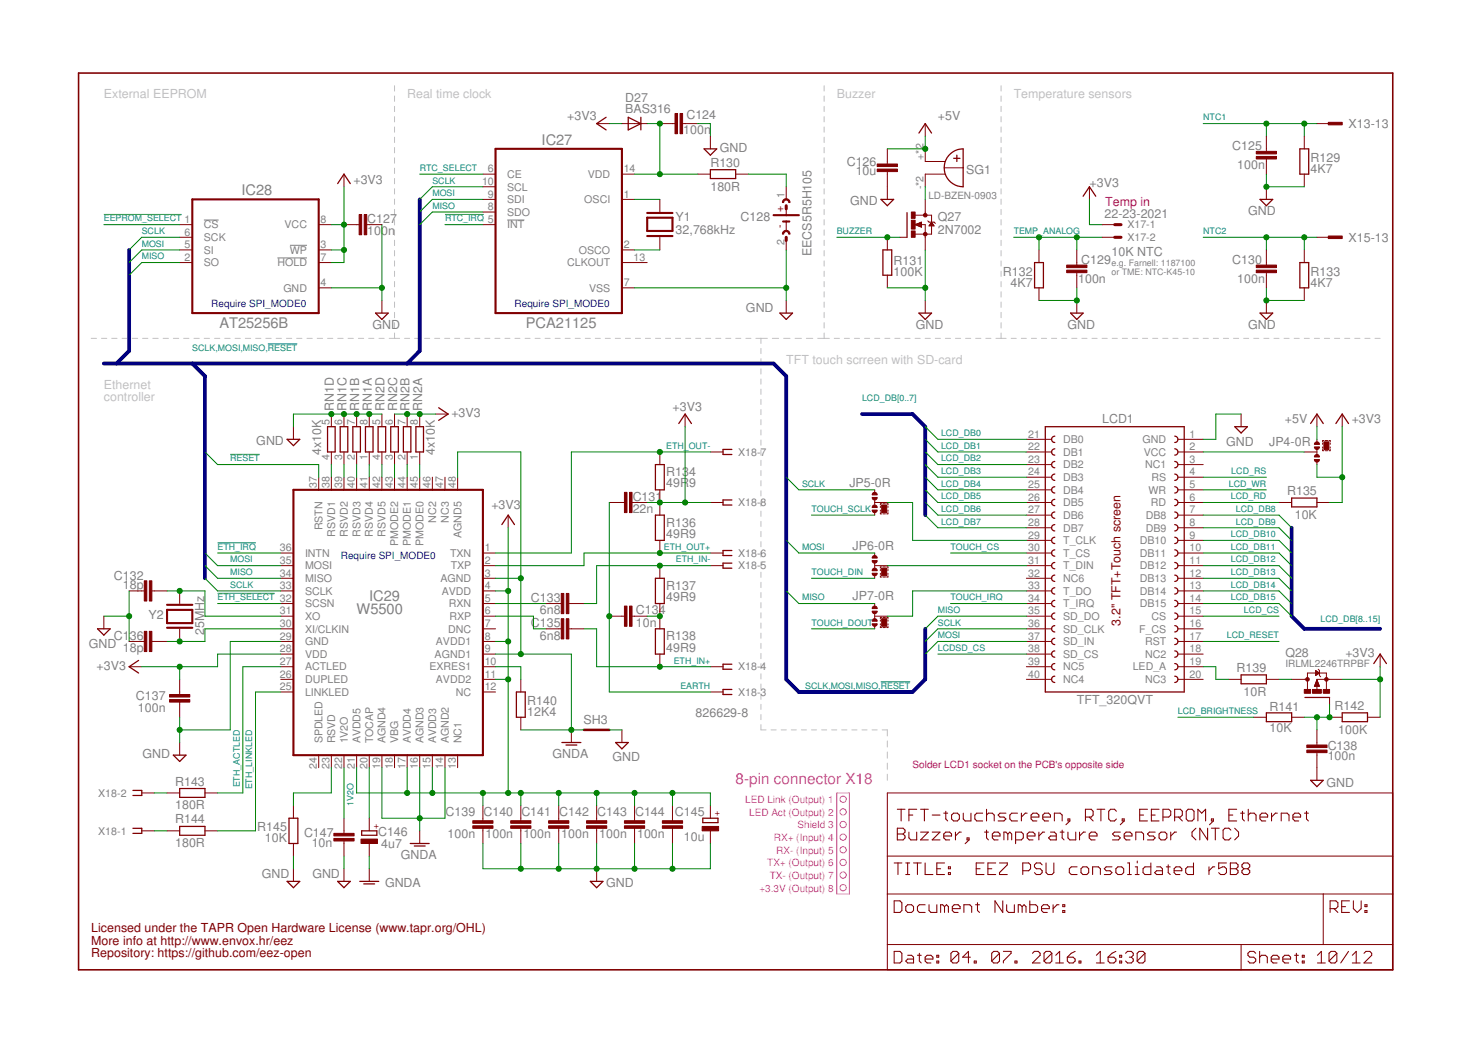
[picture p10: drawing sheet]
<svg xmlns="http://www.w3.org/2000/svg" width="297mm" height="210mm" viewBox="0 0 297 210" stroke-linecap="round" stroke-linejoin="round" font-family="sans-serif">
<defs><g id="words">
<text font-size="3.1" fill="#f0f" x="147.8" y="157.5">8-pin connector X18</text>
<g font-size="2.9" fill="#808080">
<text x="108.8" y="29.1">IC27</text>
<text x="48.5" y="39.2">IC28</text>
<text x="44.1" y="65.9">AT25256B</text>
<text x="105.7" y="65.9">PCA21125</text>
<text x="71.7" y="123.4">W5500</text>
<text x="74.2" y="120.9">IC29</text>
</g>
<g font-size="2.5" fill="#c0c0c0">
<text x="20.9" y="19.8">External EEPROM</text>
<text x="81.8" y="19.8">Real time clock</text>
<text x="168.2" y="19.8">Buzzer</text>
<text x="203.7" y="19.8">Temperature sensors</text>
<text x="158" y="73.1">TFT touch scrreen with SD-card</text>
<text x="20.9" y="78.2">Ethernet</text>
<text x="20.9" y="80.7">controller</text>
</g>
<g font-size="2.5" fill="#808080">
<text x="125.6" y="22.7">BAS316</text>
<text x="125.6" y="20.6">D27</text>
<text x="137.9" y="23.8">C124</text>
<text x="114" y="24.1">+3V3</text>
<text x="137.3" y="27">100n</text>
<text x="188.5" y="24.2">+5V</text>
<text x="271" y="25.7">X13-13</text>
<text x="142.8" y="33.5">R130</text>
<text x="144.7" y="30.6">GND</text>
<text x="170.2" y="33.4">C126</text>
<text x="172" y="35.3">10u</text>
<text x="194.2" y="35">SG1</text>
<text x="247.6" y="30.2">C125</text>
<text x="248.7" y="34">100n</text>
<text x="263.4" y="34.8">4K7</text>
<text x="263.4" y="32.6">R129</text>
<text x="71" y="36.9">+3V3</text>
<text x="142.8" y="38.3">180R</text>
<text x="170.9" y="41.2">GND</text>
<text x="219" y="37.5">+3V3</text>
<text x="73.8" y="47.3">100n</text>
<text x="73.8" y="44.8">C127</text>
<text x="135.8" y="47.1">32,768kHz</text>
<text x="135.8" y="44.5">Y1</text>
<text x="148.8" y="44.4">C128</text>
<text x="188.5" y="47.1">2N7002</text>
<text x="188.5" y="44.5">Q27</text>
<text x="222" y="43.8">22-23-2021</text>
<text x="250.9" y="43.3">GND</text>
<text x="163.1" y="51.5" transform="rotate(-90 163.1 51.5)">EECS5R5H105</text>
<text x="179.6" y="53.2">R131</text>
<text x="217.3" y="53">C129</text>
<text x="223.4" y="51.5">10K NTC</text>
<text x="247.6" y="53">C130</text>
<text x="271" y="48.6">X15-13</text>
<text x="179.6" y="55.4">100K</text>
<text x="201.5" y="55.4">R132</text>
<text x="203.1" y="57.6">4K7</text>
<text x="216.7" y="56.8">100n</text>
<text x="248.7" y="56.8">100n</text>
<text x="263.4" y="57.6">4K7</text>
<text x="263.4" y="55.4">R133</text>
<text x="149.9" y="62.8">GND</text>
<text x="74.8" y="66.1">GND</text>
<text x="184" y="66.1">GND</text>
<text x="214.5" y="66.1">GND</text>
<text x="250.9" y="66.1">GND</text>
<text x="67.1" y="82.6" transform="rotate(-90 67.1 82.6)">RN1D</text>
<text x="69.6" y="82.6" transform="rotate(-90 69.6 82.6)">RN1C</text>
<text x="72.2" y="82.6" transform="rotate(-90 72.2 82.6)">RN1B</text>
<text x="74.7" y="82.6" transform="rotate(-90 74.7 82.6)">RN1A</text>
<text x="77.2" y="82.6" transform="rotate(-90 77.2 82.6)">RN2D</text>
<text x="79.8" y="82.6" transform="rotate(-90 79.8 82.6)">RN2C</text>
<text x="82.3" y="82.6" transform="rotate(-90 82.3 82.6)">RN2B</text>
<text x="84.9" y="82.6" transform="rotate(-90 84.9 82.6)">RN2A</text>
<text x="90.7" y="83.8">+3V3</text>
<text x="135.2" y="82.6">+3V3</text>
<text x="51.5" y="89.5">GND</text>
<text x="221.5" y="85">LCD1</text>
<text x="246.4" y="89.6">GND</text>
<text x="255.1" y="89.6">JP4-0R</text>
<text x="258.2" y="85">+5V</text>
<text x="271.7" y="85">+3V3</text>
<text x="64.6" y="91.5" transform="rotate(-90 64.6 91.5)">4x10K</text>
<text x="87.4" y="91.5" transform="rotate(-90 87.4 91.5)">4x10K</text>
<text x="133.9" y="95.7">R134</text>
<text x="127.2" y="100.7">C131</text>
<text x="133.9" y="98">49R9</text>
<text x="170.7" y="97.9">JP5-0R</text>
<text x="258.7" y="99.5">R135</text>
<text x="98.7" y="102.3">+3V3</text>
<text x="127.2" y="103.2">22n</text>
<text x="133.9" y="105.9">R136</text>
<text x="260.2" y="104.3">10K</text>
<text x="133.9" y="108.1">49R9</text>
<text x="171.3" y="110.6">JP6-0R</text>
<text x="22.9" y="116.5">C132</text>
<text x="24.7" y="118.4">18p</text>
<text x="133.9" y="118.6">R137</text>
<text x="29.9" y="124.5">Y2</text>
<text x="106.7" y="121">C133</text>
<text x="108.5" y="123.5">6n8</text>
<text x="127.8" y="123.5">C134</text>
<text x="133.9" y="120.8">49R9</text>
<text x="171.3" y="120.7">JP7-0R</text>
<text x="17.9" y="130.2">GND</text>
<text x="22.9" y="128.6">C1</text>
<text x="24.7" y="131.1">18p</text>
<text x="26.1" y="128.6">36</text>
<text x="41.1" y="127.7" transform="rotate(-90 41.1 127.7)">25MHz</text>
<text x="106.7" y="126">C135</text>
<text x="108.5" y="128.6">6n8</text>
<text x="127.8" y="126">10n</text>
<text x="133.9" y="131">49R9</text>
<text x="133.9" y="128.7">R138</text>
<text x="19.4" y="134.7">+3V3</text>
<text x="248.5" y="135.1">R139</text>
<text x="258.3" y="132">Q28</text>
<text x="270.4" y="132">+3V3</text>
<text x="27.3" y="140.6">C137</text>
<text x="27.7" y="143.2">100n</text>
<text x="105.9" y="143.9">12K4</text>
<text x="105.9" y="141.8">R140</text>
<text x="216.4" y="141.5">TFT_320QVT</text>
<text x="249.9" y="139.9">10R</text>
<text x="255.1" y="143">R141</text>
<text x="268.2" y="142.7">R142</text>
<text x="117.3" y="145.5">SH3</text>
<text x="139.8" y="144.2">826629-8</text>
<text x="255.1" y="147.1">10K</text>
<text x="269" y="147.5">100K</text>
<text x="28.7" y="152.5">GND</text>
<text x="111" y="152.3">GNDA</text>
<text x="123.1" y="153">GND</text>
<text x="266.8" y="152.7">100n</text>
<text x="266.8" y="150.8">C138</text>
<text x="35.2" y="157.9">R143</text>
<text x="266.6" y="158.2">GND</text>
<text x="35.2" y="162.7">180R</text>
<text x="35.2" y="165.6">R144</text>
<text x="51.7" y="167.2">R145</text>
<text x="89.5" y="164.1">C139</text>
<text x="97.2" y="164.1">C140</text>
<text x="104.8" y="164.1">C141</text>
<text x="112.4" y="164.1">C142</text>
<text x="120" y="164.1">C143</text>
<text x="127.6" y="164.1">C144</text>
<text x="135.6" y="164">C145</text>
<text x="35.2" y="170.4">180R</text>
<text x="53.2" y="169.3">10K</text>
<text x="61.1" y="168.3">C147</text>
<text x="62.6" y="170.2">10n</text>
<text x="76" y="168">C146</text>
<text x="76.6" y="170.6">4u7</text>
<text x="80.6" y="172.6">GNDA</text>
<text x="89.9" y="168.6">100n</text>
<text x="97.6" y="168.6">100n</text>
<text x="105.2" y="168.6">100n</text>
<text x="112.8" y="168.6">100n</text>
<text x="120.4" y="168.6">100n</text>
<text x="128" y="168.6">100n</text>
<text x="137.4" y="169.1">10u</text>
<text x="52.6" y="176.5">GND</text>
<text x="62.8" y="176.5">GND</text>
<text x="77.4" y="178.4">GNDA</text>
<text x="121.8" y="178.4">GND</text>
</g>
<text font-size="2.5" fill="#800080" x="222.1" y="41.4">Temp in</text>
<g font-size="2.5" fill="#800000">
<text x="225.2" y="125.8" transform="rotate(-90 225.2 125.8)">3.2&quot; TFT+Touch screen</text>
<text x="18.3" y="187.4">Licensed under the TAPR Open Hardware License (www.tapr.org/OHL)</text>
<text x="18.3" y="189.9">More info at http://www.envox.hr/eez</text>
<text x="18.3" y="192.4">Repository: https://github.com/eez-open</text>
</g>
<g font-size="2.1" fill="#808080">
<text x="98.1" y="34.7">6</text>
<text x="101.9" y="35.8">CE</text>
<text x="118.1" y="35.8">VDD</text>
<text x="125.3" y="34.7">14</text>
<text x="185.6" y="32.1" transform="rotate(-90 185.6 32.1)">+*2</text>
<text x="96.9" y="37.2">10</text>
<text x="98.1" y="39.7">9</text>
<text x="101.9" y="40.8">SDI</text>
<text x="101.9" y="38.3">SCL</text>
<text x="117.4" y="40.8">OSCI</text>
<text x="125.3" y="39.7">1</text>
<text x="157.7" y="39.7" transform="rotate(-90 157.7 39.7)">1</text>
<text x="185.6" y="38.1" transform="rotate(-90 185.6 38.1)">-*2</text>
<text x="37.1" y="44.8">1</text>
<text x="37.1" y="47.3">6</text>
<text x="41" y="45.9">CS</text>
<text x="57.2" y="45.9">VCC</text>
<text x="64.4" y="44.8">8</text>
<text x="98.1" y="44.8">5</text>
<text x="98.1" y="42.3">8</text>
<text x="101.9" y="45.9">INT</text>
<text x="101.9" y="43.4">SDO</text>
<text x="226.6" y="45.9">X17-1</text>
<text x="37.1" y="49.9">5</text>
<text x="37.1" y="52.4">2</text>
<text x="41" y="51">SI</text>
<text x="41" y="48.5">SCK</text>
<text x="41" y="53.5">SO</text>
<text x="55.8" y="53.5">HOLD</text>
<text x="58.3" y="51">WP</text>
<text x="64.4" y="52.4">7</text>
<text x="64.4" y="49.9">3</text>
<text x="114" y="53.5">CLKOUT</text>
<text x="116.3" y="51">OSCO</text>
<text x="125.3" y="49.9">2</text>
<text x="127.3" y="52.4">13</text>
<text x="157.7" y="49.2" transform="rotate(-90 157.7 49.2)">2</text>
<text x="226.6" y="48.5">X17-2</text>
<text x="56.9" y="58.6">GND</text>
<text x="64.4" y="57.5">4</text>
<text x="118.4" y="58.6">VSS</text>
<text x="125.3" y="57.5">7</text>
<text x="66.2" y="85.4" transform="rotate(-90 66.2 85.4)">5</text>
<text x="68.8" y="85.4" transform="rotate(-90 68.8 85.4)">6</text>
<text x="71.3" y="85.4" transform="rotate(-90 71.3 85.4)">7</text>
<text x="73.8" y="85.4" transform="rotate(-90 73.8 85.4)">8</text>
<text x="76.4" y="85.4" transform="rotate(-90 76.4 85.4)">5</text>
<text x="78.9" y="85.4" transform="rotate(-90 78.9 85.4)">6</text>
<text x="81.5" y="85.4" transform="rotate(-90 81.5 85.4)">7</text>
<text x="84" y="85.4" transform="rotate(-90 84 85.4)">8</text>
<text x="206.6" y="88">21</text>
<text x="213.7" y="89.1">DB0</text>
<text x="229.6" y="89.1">GND</text>
<text x="239.1" y="88">1</text>
<text x="66.2" y="92.4" transform="rotate(-90 66.2 92.4)">4</text>
<text x="68.8" y="92.4" transform="rotate(-90 68.8 92.4)">3</text>
<text x="71.3" y="92.4" transform="rotate(-90 71.3 92.4)">2</text>
<text x="73.8" y="92.4" transform="rotate(-90 73.8 92.4)">1</text>
<text x="76.4" y="92.4" transform="rotate(-90 76.4 92.4)">4</text>
<text x="78.9" y="92.4" transform="rotate(-90 78.9 92.4)">3</text>
<text x="81.5" y="92.4" transform="rotate(-90 81.5 92.4)">2</text>
<text x="84" y="92.4" transform="rotate(-90 84 92.4)">1</text>
<text x="148.4" y="91.6">X18-7</text>
<text x="206.6" y="90.5">22</text>
<text x="206.6" y="93.1">23</text>
<text x="206.6" y="95.6">24</text>
<text x="213.7" y="91.6">DB1</text>
<text x="213.7" y="94.2">DB2</text>
<text x="229.9" y="91.6">VCC</text>
<text x="230.1" y="94.2">NC1</text>
<text x="239.1" y="90.5">2</text>
<text x="239.1" y="93.1">3</text>
<text x="239.1" y="95.6">4</text>
<text x="63.7" y="98.1" transform="rotate(-90 63.7 98.1)">37</text>
<text x="66.2" y="98.1" transform="rotate(-90 66.2 98.1)">38</text>
<text x="68.8" y="98.1" transform="rotate(-90 68.8 98.1)">39</text>
<text x="71.3" y="98.1" transform="rotate(-90 71.3 98.1)">40</text>
<text x="73.8" y="98.1" transform="rotate(-90 73.8 98.1)">41</text>
<text x="76.4" y="98.1" transform="rotate(-90 76.4 98.1)">42</text>
<text x="78.9" y="98.1" transform="rotate(-90 78.9 98.1)">43</text>
<text x="81.5" y="98.1" transform="rotate(-90 81.5 98.1)">44</text>
<text x="84" y="98.1" transform="rotate(-90 84 98.1)">45</text>
<text x="86.5" y="98.1" transform="rotate(-90 86.5 98.1)">46</text>
<text x="89.1" y="98.1" transform="rotate(-90 89.1 98.1)">47</text>
<text x="91.6" y="98.1" transform="rotate(-90 91.6 98.1)">48</text>
<text x="148.4" y="101.8">X18-8</text>
<text x="206.6" y="98.1">25</text>
<text x="206.6" y="100.7">26</text>
<text x="213.7" y="96.7">DB3</text>
<text x="213.7" y="99.3">DB4</text>
<text x="213.7" y="101.8">DB5</text>
<text x="230.8" y="99.3">WR</text>
<text x="231.3" y="101.8">RD</text>
<text x="231.4" y="96.7">RS</text>
<text x="239.1" y="98.1">5</text>
<text x="239.1" y="100.7">6</text>
<text x="64.8" y="106.6" transform="rotate(-90 64.8 106.6)">RSTN</text>
<text x="67.3" y="107.9" transform="rotate(-90 67.3 107.9)">RSVD1</text>
<text x="69.9" y="107.9" transform="rotate(-90 69.9 107.9)">RSVD2</text>
<text x="72.4" y="107.9" transform="rotate(-90 72.4 107.9)">RSVD3</text>
<text x="75" y="107.9" transform="rotate(-90 75 107.9)">RSVD4</text>
<text x="77.5" y="107.9" transform="rotate(-90 77.5 107.9)">RSVD5</text>
<text x="87.7" y="105.1" transform="rotate(-90 87.7 105.1)">NC2</text>
<text x="90.2" y="105.1" transform="rotate(-90 90.2 105.1)">NC3</text>
<text x="206.6" y="103.2">27</text>
<text x="206.6" y="105.8">28</text>
<text x="213.7" y="104.3">DB6</text>
<text x="213.7" y="106.9">DB7</text>
<text x="230.3" y="104.3">DB8</text>
<text x="230.3" y="106.9">DB9</text>
<text x="239.1" y="103.2">7</text>
<text x="239.1" y="105.8">8</text>
<text x="56.2" y="110.8">36</text>
<text x="56.2" y="113.4">35</text>
<text x="61.3" y="112">INTN</text>
<text x="80" y="109.8" transform="rotate(-90 80 109.8)">PMODE2</text>
<text x="82.6" y="109.8" transform="rotate(-90 82.6 109.8)">PMODE1</text>
<text x="85.1" y="109.8" transform="rotate(-90 85.1 109.8)">PMODE0</text>
<text x="90.4" y="112">TXN</text>
<text x="92.7" y="108.2" transform="rotate(-90 92.7 108.2)">AGND5</text>
<text x="97.4" y="110.8">1</text>
<text x="97.4" y="113.4">2</text>
<text x="148.4" y="112">X18-6</text>
<text x="206.6" y="108.3">29</text>
<text x="206.6" y="110.8">30</text>
<text x="206.6" y="113.4">31</text>
<text x="213.7" y="109.4">T_CLK</text>
<text x="213.7" y="112">T_CS</text>
<text x="229.1" y="109.4">DB10</text>
<text x="229.1" y="112">DB11</text>
<text x="239.1" y="108.3">9</text>
<text x="239.1" y="110.8">10</text>
<text x="239.1" y="113.4">11</text>
<text x="56.2" y="115.9">34</text>
<text x="56.2" y="118.5">33</text>
<text x="61.3" y="117">MISO</text>
<text x="61.3" y="114.5">MOSI</text>
<text x="61.3" y="119.6">SCLK</text>
<text x="88.5" y="117">AGND</text>
<text x="88.8" y="119.6">AVDD</text>
<text x="90.6" y="114.5">TXP</text>
<text x="97.4" y="115.9">3</text>
<text x="97.4" y="118.5">4</text>
<text x="148.4" y="114.5">X18-5</text>
<text x="206.6" y="115.9">32</text>
<text x="206.6" y="118.5">33</text>
<text x="213.7" y="114.5">T_DIN</text>
<text x="213.7" y="117">NC6</text>
<text x="213.7" y="119.6">T_DO</text>
<text x="229.1" y="114.5">DB12</text>
<text x="229.1" y="117">DB13</text>
<text x="229.1" y="119.6">DB14</text>
<text x="239.1" y="115.9">12</text>
<text x="239.1" y="118.5">13</text>
<text x="56.2" y="121">32</text>
<text x="56.2" y="123.5">31</text>
<text x="61.3" y="122.1">SCSN</text>
<text x="61.3" y="124.6">XO</text>
<text x="90.2" y="122.1">RXN</text>
<text x="90.3" y="124.6">RXP</text>
<text x="97.4" y="121">5</text>
<text x="97.4" y="123.5">6</text>
<text x="206.6" y="121">34</text>
<text x="206.6" y="123.5">35</text>
<text x="213.7" y="122.1">T_IRQ</text>
<text x="213.7" y="124.6">SD_DO</text>
<text x="229.1" y="122.1">DB15</text>
<text x="231.4" y="124.6">CS</text>
<text x="239.1" y="123.5">15</text>
<text x="239.1" y="121">14</text>
<text x="56.2" y="128.6">29</text>
<text x="56.2" y="131.1">28</text>
<text x="56.2" y="126.1">30</text>
<text x="61.3" y="129.7">GND</text>
<text x="61.3" y="127.2">XI/CLKIN</text>
<text x="87.6" y="129.7">AVDD1</text>
<text x="90.1" y="127.2">DNC</text>
<text x="97.4" y="131.1">9</text>
<text x="97.4" y="128.6">8</text>
<text x="97.4" y="126.1">7</text>
<text x="206.6" y="126.1">36</text>
<text x="206.6" y="128.6">37</text>
<text x="206.6" y="131.1">38</text>
<text x="213.7" y="127.2">SD_CLK</text>
<text x="213.7" y="129.7">SD_IN</text>
<text x="228.9" y="127.2">F_CS</text>
<text x="230.1" y="129.7">RST</text>
<text x="239.1" y="126.1">16</text>
<text x="239.1" y="128.6">17</text>
<text x="239.1" y="131.1">18</text>
<text x="56.2" y="133.7">27</text>
<text x="56.2" y="136.2">26</text>
<text x="61.3" y="134.8">ACTLED</text>
<text x="61.3" y="137.3">DUPLED</text>
<text x="61.3" y="132.3">VDD</text>
<text x="86.3" y="134.8">EXRES1</text>
<text x="87.4" y="132.3">AGND1</text>
<text x="87.6" y="137.3">AVDD2</text>
<text x="97.4" y="136.2">11</text>
<text x="97.4" y="133.7">10</text>
<text x="148.4" y="134.8">X18-4</text>
<text x="206.6" y="133.7">39</text>
<text x="206.6" y="136.2">40</text>
<text x="213.7" y="132.3">SD_CS</text>
<text x="213.7" y="134.8">NC5</text>
<text x="213.7" y="137.3">NC4</text>
<text x="227.6" y="134.8">LED_A</text>
<text x="230.1" y="132.3">NC2</text>
<text x="230.1" y="137.3">NC3</text>
<text x="239.1" y="133.7">19</text>
<text x="239.1" y="136.2">20</text>
<text x="56.2" y="138.8">25</text>
<text x="61.3" y="139.9">LINKLED</text>
<text x="91.6" y="139.9">NC</text>
<text x="97.4" y="138.8">12</text>
<text x="148.4" y="139.9">X18-3</text>
<text x="64.8" y="149.5" transform="rotate(-90 64.8 149.5)">SPDLED</text>
<text x="67.3" y="149.5" transform="rotate(-90 67.3 149.5)">RSVD</text>
<text x="69.9" y="149.5" transform="rotate(-90 69.9 149.5)">1V2O</text>
<text x="72.4" y="149.5" transform="rotate(-90 72.4 149.5)">AVDD5</text>
<text x="75" y="149.5" transform="rotate(-90 75 149.5)">TOCAP</text>
<text x="77.5" y="149.5" transform="rotate(-90 77.5 149.5)">AGND4</text>
<text x="80" y="149.5" transform="rotate(-90 80 149.5)">VBG</text>
<text x="82.6" y="149.5" transform="rotate(-90 82.6 149.5)">AVDD4</text>
<text x="85.1" y="149.5" transform="rotate(-90 85.1 149.5)">AGND3</text>
<text x="87.7" y="149.5" transform="rotate(-90 87.7 149.5)">AVDD3</text>
<text x="90.2" y="149.5" transform="rotate(-90 90.2 149.5)">AGND2</text>
<text x="92.7" y="149.5" transform="rotate(-90 92.7 149.5)">NC1</text>
<text x="63.7" y="154.5" transform="rotate(-90 63.7 154.5)">24</text>
<text x="66.2" y="154.5" transform="rotate(-90 66.2 154.5)">23</text>
<text x="68.8" y="154.5" transform="rotate(-90 68.8 154.5)">22</text>
<text x="71.3" y="154.5" transform="rotate(-90 71.3 154.5)">21</text>
<text x="73.8" y="154.5" transform="rotate(-90 73.8 154.5)">20</text>
<text x="76.4" y="154.5" transform="rotate(-90 76.4 154.5)">19</text>
<text x="78.9" y="154.5" transform="rotate(-90 78.9 154.5)">18</text>
<text x="81.5" y="154.5" transform="rotate(-90 81.5 154.5)">17</text>
<text x="84" y="154.5" transform="rotate(-90 84 154.5)">16</text>
<text x="86.5" y="154.5" transform="rotate(-90 86.5 154.5)">15</text>
<text x="89.1" y="154.5" transform="rotate(-90 89.1 154.5)">14</text>
<text x="91.6" y="154.5" transform="rotate(-90 91.6 154.5)">13</text>
<text x="19.7" y="160.2">X18-2</text>
<text x="19.7" y="167.8">X18-1</text>
</g>
<g font-size="2.1" fill="#800000">
<text x="157.4" y="45.8" transform="rotate(-90 157.4 45.8)">-</text>
<text x="157.4" y="42.6" transform="rotate(-90 157.4 42.6)">+</text>
</g>
<g font-size="2" fill="#808080">
<text x="186.6" y="40.1">LD-BZEN-0903</text>
<text x="258.3" y="134.2">IRLML2246TRPBF</text>
</g>
<g font-size="2" fill="#00f">
<text x="42.5" y="61.7">Require SPI_MODE0</text>
<text x="103.4" y="61.7">Require SPI_MODE0</text>
<text x="68.5" y="112.5">Require SPI_MODE0</text>
</g>
<text font-size="2" fill="#800080" x="183.4" y="154.4">Solder LCD1 socket on the PCB's opposite side</text>
<g font-size="2" fill="#f0f">
<text x="149.8" y="161.5">LED Link (Output) 1</text>
<text x="150.6" y="164">LED Act (Output) 2</text>
<text x="160.3" y="166.6">Shield 3</text>
<text x="155.5" y="169.1">RX+ (Input) 4</text>
<text x="156" y="171.6">RX- (Input) 5</text>
<text x="152.6" y="179.3">+3.3V (Output) 8</text>
<text x="154.2" y="174.2">TX+ (Output) 6</text>
<text x="154.7" y="176.7">TX- (Output) 7</text>
</g>
<g font-size="1.8" fill="#008080">
<text x="241.8" y="24.2">NTC1</text>
<text x="84.4" y="34.4">RTC_SELECT</text>
<text x="86.9" y="42">MISO</text>
<text x="86.9" y="36.9">SCLK</text>
<text x="86.9" y="39.5">MOSI</text>
<text x="20.9" y="44.5">EEPROM_SELECT</text>
<text x="28.5" y="47.1">SCLK</text>
<text x="89.4" y="44.5">RTC_IRQ</text>
<text x="168.2" y="47.1">BUZZER</text>
<text x="203.7" y="47.1">TEMP_ANALOG</text>
<text x="241.8" y="47.1">NTC2</text>
<text x="28.5" y="52.1">MISO</text>
<text x="28.5" y="49.6">MOSI</text>
<text x="38.6" y="70.6">SCLK,MOSI,MISO,RESET</text>
<text x="173.2" y="80.7">LCD_DB[0..7]</text>
<text x="189.1" y="87.7">LCD_DB0</text>
<text x="46.3" y="92.8">RESET</text>
<text x="133.9" y="90.2">ETH_OUT-</text>
<text x="189.1" y="95.3">LCD_DB3</text>
<text x="189.1" y="92.8">LCD_DB2</text>
<text x="189.1" y="90.2">LCD_DB1</text>
<text x="247.5" y="95.3">LCD_RS</text>
<text x="161.2" y="97.9">SCLK</text>
<text x="189.1" y="100.4">LCD_DB5</text>
<text x="189.1" y="97.9">LCD_DB4</text>
<text x="247" y="97.9">LCD_WR</text>
<text x="247.4" y="100.4">LCD_RD</text>
<text x="163.1" y="102.9">TOUCH_SCLK</text>
<text x="189.1" y="105.5">LCD_DB7</text>
<text x="189.1" y="102.9">LCD_DB6</text>
<text x="248.4" y="102.9">LCD_DB8</text>
<text x="248.4" y="105.5">LCD_DB9</text>
<text x="43.7" y="110.6">ETH_IRQ</text>
<text x="46.3" y="113.1">MOSI</text>
<text x="133.4" y="110.6">ETH_OUT+</text>
<text x="135.8" y="113.1">ETH_IN-</text>
<text x="161.2" y="110.6">MOSI</text>
<text x="191" y="110.6">TOUCH_CS</text>
<text x="247.4" y="108">LCD_DB10</text>
<text x="247.4" y="110.6">LCD_DB11</text>
<text x="247.4" y="113.1">LCD_DB12</text>
<text x="46.3" y="115.6">MISO</text>
<text x="46.3" y="118.2">SCLK</text>
<text x="163.1" y="115.6">TOUCH_DIN</text>
<text x="247.4" y="115.6">LCD_DB13</text>
<text x="247.4" y="118.2">LCD_DB14</text>
<text x="43.7" y="120.7">ETH_SELECT</text>
<text x="161.2" y="120.7">MISO</text>
<text x="163.1" y="125.8">TOUCH_DOUT</text>
<text x="188.5" y="123.3">MISO</text>
<text x="188.5" y="125.8">SCLK</text>
<text x="191" y="120.7">TOUCH_IRQ</text>
<text x="247.4" y="120.7">LCD_DB15</text>
<text x="250" y="123.3">LCD_CS</text>
<text x="265.4" y="125.2">LCD_DB[8..15]</text>
<text x="188.5" y="130.9">LCDSD_CS</text>
<text x="188.5" y="128.3">MOSI</text>
<text x="246.6" y="128.3">LCD_RESET</text>
<text x="135.4" y="133.4">ETH_IN+</text>
<text x="136.7" y="138.5">EARTH</text>
<text x="161.8" y="138.5">SCLK,MOSI,MISO,RESET</text>
<text x="236.7" y="143.6">LCD_BRIGHTNESS</text>
<text x="48.2" y="158.3" transform="rotate(-90 48.2 158.3)">ETH_ACTLED</text>
<text x="50.7" y="158.7" transform="rotate(-90 50.7 158.7)">ETH_LINKLED</text>
<text x="71" y="162" transform="rotate(-90 71 162)">1V2O</text>
</g>
<g font-size="1.8" fill="#808080">
<text x="223.4" y="53.4">e.g. Farnell: 1187100</text>
<text x="223.4" y="55.3">or TME: NTC-K45-10</text>
</g>
<g font-size="1.8" fill="#800000">
<text x="76.1" y="166.6" transform="rotate(-90 76.1 166.6)">+</text>
<text x="144.6" y="164.1" transform="rotate(-90 144.6 164.1)">+</text>
</g>
</g></defs>
<g fill="none" stroke="#c0c0c0" stroke-width=".2">
<path d="M79.3 17.2v1.1M79.3 19.3v1.1M165.6 17.2v1.1M165.6 19.3v1.1M201.2 17.2v1.1M201.2 19.3v1.1M79.3 21.4v1M79.3 23.5v1M79.3 25.5v1.1M79.3 27.6v1.1M79.3 29.7v1M79.3 31.7v1.1"/>
<path d="M79.3 33.8v1.1M79.3 35.9v1.1M79.3 38v1M165.6 21.4v1M165.6 23.5v1M165.6 25.5v1.1M165.6 27.6v1.1M165.6 29.7v1M165.6 31.7v1.1M165.6 33.8v1.1M165.6 35.9v1.1M165.6 38v1"/>
<path d="M201.2 21.4v1M201.2 23.5v1M201.2 25.5v1.1M201.2 27.6v1.1M201.2 29.7v1M201.2 31.7v1.1M201.2 33.8v1.1M201.2 35.9v1.1M201.2 38v1M79.3 40v1.1M79.3 42.1v1.1M79.3 44.2v1"/>
<path d="M79.3 46.2v1.1M79.3 48.3v1.1M79.3 50.4v1.1M79.3 52.5v1M79.3 54.5v1.1M79.3 56.6v1.1M79.3 58.7v1M165.6 40v1.1M165.6 42.1v1.1M165.6 44.2v1M165.6 46.2v1.1M165.6 48.3v1.1"/>
<path d="M165.6 50.4v1.1M165.6 52.5v1M165.6 54.5v1.1M165.6 56.6v1.1M165.6 58.7v1M201.2 40v1.1M201.2 42.1v1.1M201.2 44.2v1M201.2 46.2v1.1M201.2 48.3v1.1M201.2 50.4v1.1M201.2 52.5v1"/>
<path d="M201.2 54.5v1.1M201.2 56.6v1.1M201.2 58.7v1M18.3 68h1.1M20.4 68h1.1M22.5 68h1M24.5 68h1.1M26.6 68h1.1M28.7 68h1M30.7 68h1.1M32.8 68h1M34.8 68h1.1"/>
<path d="M36.9 68h1.1M39 68h1M41 68h1.1M43.1 68h1.1M45.2 68h1M47.2 68h1.1M49.3 68h1.1M51.4 68h1M53.4 68h1.1M55.5 68h1.1M57.6 68h1M59.6 68h1.1"/>
<path d="M61.7 68h1.1M63.8 68h1M65.8 68h1.1M67.9 68h1.1M70 68h1M72 68h1.1M74.1 68h1M76.2 68h1M78.2 68h2.1M79.3 60.7v1.1M79.3 62.8v1.1M79.3 64.9v1.1"/>
<path d="M79.3 67v1M81.3 68h1M83.3 68h1M85.3 68h1.1M87.4 68h1M89.4 68h1M91.4 68h1M93.4 68h1M95.4 68h1M97.4 68h1M99.5 68h1M101.5 68h1"/>
<path d="M103.5 68h1M105.5 68h1M107.5 68h1M109.5 68h1.1M111.6 68h1M113.6 68h1M115.6 68h1M117.6 68h1M119.6 68h1M121.6 68h1.1M123.7 68h1M125.7 68h1"/>
<path d="M127.7 68h1M129.7 68h1M131.7 68h1.1M133.8 68h1M135.8 68h1M137.8 68h1M139.8 68h1M141.8 68h1M143.8 68h1.1M145.9 68h1M147.9 68h1M149.9 68h1"/>
<path d="M151.9 68h2.3M152.9 68v1.1M152.9 70.1v1M152.9 72.1v1.1M152.9 74.1v1.1M152.9 76.2v1M152.9 78.2v1.1M155.2 68h1.3M157.5 68h1.3M159.8 68h1.3M162.1 68h1.2M164.3 68h2.4"/>
<path d="M165.6 60.7v1.1M165.6 62.8v1.1M165.6 64.9v1.1M165.6 67v1M167.7 68h1M169.7 68h1M171.7 68h1M173.8 68h1M175.8 68h1M177.8 68h1M179.8 68h1.1M181.9 68h1"/>
<path d="M183.9 68h1M185.9 68h1.1M188 68h1M190 68h1M192 68h1.1M194.1 68h1M196.1 68h1M198.1 68h1.1M200.2 68h2M201.2 60.7v1.1M201.2 62.8v1.1M201.2 64.9v1.1"/>
<path d="M201.2 67v1M203.2 68h1M205.3 68h1M207.3 68h1M209.3 68h1M211.3 68h1.1M213.4 68h1M215.4 68h1M217.4 68h1.1M219.5 68h1M221.5 68h1M223.5 68h1.1"/>
<path d="M225.6 68h1M227.6 68h1M229.6 68h1.1M231.6 68h1.1M233.7 68h1M235.7 68h1M237.7 68h1.1M239.8 68h1M241.8 68h1M243.8 68h1.1M245.9 68h1M247.9 68h1"/>
<path d="M249.9 68h1.1M252 68h1M254 68h1M256 68h1M258.1 68h1M260.1 68h1M262.1 68h1M264.2 68h1M266.2 68h1M268.2 68h1M270.2 68h1.1M272.3 68h1"/>
<path d="M274.3 68h1M276.3 68h1.1M152.9 80.3v1M152.9 82.3v1.1M152.9 84.4v1M152.9 86.4v1.1M152.9 88.5v1M152.9 90.5v1M152.9 92.5v1.1M152.9 94.6v1M152.9 96.6v1.1M152.9 98.7v1"/>
<path d="M152.9 100.7v1.1M152.9 102.8v1M152.9 104.8v1.1M152.9 106.8v1.1M152.9 108.9v1M152.9 111v1M152.9 113v1M152.9 115v1.1M152.9 117.1v1M152.9 119.1v1.1M152.9 121.2v1M152.9 123.2v1"/>
<path d="M152.9 125.3v1M152.9 127.3v1M152.9 129.3v1.1M152.9 131.4v1M152.9 133.4v1.1M152.9 135.5v1M152.9 137.5v1.1M152.9 139.6v1M152.9 141.6v1M152.9 143.7v1M152.9 145.7v1h1.1M155 146.7h1"/>
<path d="M157 146.7h1M159 146.7h1M161.1 146.7h1M163.1 146.7h1M165.1 146.7h1M167.1 146.7h1.1M169.2 146.7h1M171.2 146.7h1M173.2 146.7h1.1M175.3 146.7h1M177.3 146.7h1v1.3M178.3 149v1.2"/>
<path d="M178.3 151.2v1.2M178.3 153.4v1.3M178.3 155.7v1.2"/>
</g>
<path d="M41 44.2h2.9M55.8 51.9h5.9M58.3 49.3h3.4M101.9 44.2h3.5" fill="none" stroke="#808080" stroke-width=".2"/>
<g fill="none" stroke="#800000" stroke-width=".21">
<path d="M179.7 173.5h1.6M180.3 162.7h1.6M180.3 166.5h1.2l.4 .4v.4l-.4 .4 .4 .4v.4l-.4 .4h-1.2zM180.3 167.7h1.2M180.5 173.5v2.3M181.1 162.7v2.4M182 173.5h.8M182 175.8h.8M182.4 173.5v2.3M182.7 167.3v1.2l.3 .4h1.2v-1.6M182.7 163.9h.8M183.6 173.5h1.5"/>
<path d="M184.2 162.7h-1.5v2.4M184.4 173.5v2.3M185 162.7h1.6M185 167.3h1.6l-1.6 1.6h1.6M185.8 162.7v2.4M185.9 173.5v2.3h1.6M187.3 163.9h1.6M187.3 167.3h1.6l-1.6 1.6h1.6M188.3 174.7h.7M189.7 163.5h.8M189.7 168.1h1.5v-.4l-.3-.4h-.8l-.4 .4v.8l.4 .4h.8M189.8 173.5h-1.5v2.3h1.5"/>
<path d="M190.1 163.1v1.6l.4 .4M190.6 175.5h.4v.3h-.4zM190.6 174.3h.4v.4h-.4zM191.2 163.9l.4-.4h.8l.4 .4v.8l-.4 .4h-.8l-.4-.4zM192 167.3v1.6M193.2 167.3h-.4l-.8 .8M193.6 163.5v1.2l.4 .4h1.1v-1.6M194.4 168.5h.4v.4h-.4zM194.8 168.9l-.8 .7M196.2 174.7h.8M197.5 163.5h-1.2l-.4 .4v.8l.4 .4h1.2M197.8 173.5h-1.6v2.3h1.6"/>
<path d="M197.9 167.3h.7M198.3 163.9l.3-.4h.8l.4 .4v1.2M198.3 162.7v2.4M198.3 166.9v1.6l.3 .4M198.5 174.7h.8M199.4 168.1h1.6v-.4l-.4-.4h-.8l-.4 .4v.8l.4 .4h.8M200.1 173.5h-1.6v2.3h1.6M200.9 173.5h1.5v.4l-1.5 1.6v.3h1.5M202.2 163.5h-1.2l-.4 .4 .4 .4h.8l.4 .4-.4 .4h-1.2M202.5 167.7l-.3-.4h-.4v1.6M202.5 167.7v1.2M202.5 167.7l.4-.4 .4 .4v1.2"/>
<path d="M204.1 168.9h1.2l.4-.4v-.8l-.4-.4h-1.2v2.3M204.5 163.5h-1.2l-.4 .4v.8l.4 .4h1.2M205.3 163.5v1.6M205.5 175.1h1.2l.4-.4v-.8l-.4-.4h-1.2v2.3M206.4 163.5h-.3l-.8 .8M206.4 168.1h1.6v-.4l-.4-.4h-.8l-.4 .4v.8l.4 .4h.8M207.2 164.3h1.6v-.4l-.4-.4h-.8l-.4 .4v.8l.4 .4h.8M208.8 167.3v1.6M209.4 173.9l-.3-.4h-.8l-.4 .4v.4l.4 .4h.8l.3 .4v.4l-.3 .3h-.8l-.4-.3M209.6 164.3h1.5v-.4l-.4-.4h-.7l-.4 .4v.8l.4 .4h.7M210 167.3h-.4l-.8 .8M210.2 173.5v2l.4 .3h.8l.4-.3v-2"/>
<path d="M211.1 167.3h.8l.4 .4v1.2h-1.2l-.4-.4 .4-.4h1.2M211.9 165.1v-1.6h1.2l.4 .4v1.2M213.1 167.3h.7M213.5 166.9v1.6l.3 .4M214.6 164.7h.4v.4h-.4zM214.6 167.3v1.2l.4 .4h1.2v-1.6M215 165.1l-.8 .7M216.5 174.3h-1.2l-.4 .4v.8l.4 .3h1.2M217 167.3v1.6M217.3 174.7l.3-.4h.8l.4 .4v.8l-.4 .3h-.8l-.3-.3zM218.1 164.3h1.2l.4-.4v-.8l-.4-.4h-1.2v2.4M218.1 167.3h-.4l-.7 .8"/>
<path d="M218.9 164.3l.8 .8M218.9 168.1h1.6v-.4l-.4-.4h-.8l-.4 .4v.8l.4 .4h.8M219.6 175.8v-1.5h1.1l.4 .4v1.1M220.5 162.7h1.5M221.3 162.7v2.4M223.5 174.3h-1.2l-.4 .4 .4 .4h.8l.4 .4-.4 .3h-1.2M224.3 174.7l.4-.4h.7l.4 .4v.8l-.4 .3h-.7l-.4-.3zM224.4 163.1l-.4-.4h-.8l-.4 .4v1.6l.4 .4h.8l.4-.4M225.1 167.3h-1.1l-.4 .4 .4 .4h.8l.3 .4-.3 .4h-1.2M225.5 164.7h.4v.4h-.4zM225.9 165.1l-.8 .7M225.9 168.1h1.6v-.4l-.4-.4h-.8l-.4 .4v.8l.4 .4h.8"/>
<path d="M226.6 173.5h.4v2.3M226.6 175.8h.8M228.2 175.8h.7M228.2 174.3h.4v1.5M228.3 168.9v-1.6h1.1l.4 .4v1.2M228.6 173.1v.4M229 163.9h.8M230.6 162.7h-1.6v2.4h1.6M231.3 173.5v2.3h-1.2l-.4-.3v-.8l.4-.4h1.2M231.4 163.9h.8M232.2 167.3h-1.2l-.4 .4 .4 .4h.8l.4 .4-.4 .4h-1.2M232.5 174.3h.7l.4 .4v1.1h-1.1l-.4-.3 .4-.4h1.1"/>
<path d="M232.9 162.7h-1.5v2.4h1.5M232.9 167.7l.4-.4h.8l.4 .4v.8l-.4 .4h-.8l-.4-.4zM233.7 164.3h1.2l.4-.4v-.8l-.4-.4h-1.2v2.4M234.4 174.3h.8M234.8 173.9v1.6l.4 .3M235.3 167.3v1.6M236 175.1h1.5v-.4l-.4-.4h-.8l-.3 .4v.8l.3 .3h.8M236.1 164.3h1.1l.4-.4v-.8l-.4-.4h-1.1v2.4M236.5 167.3h-.4l-.8 .8M236.8 164.3l.8 .8M238.8 162.7h.8l.4 .4v1.6l-.4 .4h-.8l-.4-.4v-1.6zM239.9 173.5v2.3h-1.2l-.4-.3v-.8l.4-.4h1.2"/>
<path d="M240.3 166.5l-.7 .8v.8l.7 .8M240.7 165.1v-2.4l.8 .8 .8-.8v2.4M242.7 166.5v2.4l-1.6-2.4v2.4M243 174.3v1.5M243.5 164.7h.4v.4h-.4zM243.5 166.5h1.5M243.9 165.1l-.8 .7M244.1 174.3h-.3l-.8 .8M244.2 166.5v2.4M246.5 173.5h-1.6v1.2l.8-.4h.4l.4 .4v.8l-.4 .3h-.8l-.4-.3M247 163.9h.8M247.3 173.5h1.1l.4 .4v.4l-.4 .4 .4 .4v.4l-.4 .3h-1.1z"/>
<path d="M247.3 174.7h1.1M247.4 166.9l-.4-.4h-.8l-.4 .4v1.6l.4 .4h.8l.4-.4M248.1 166.5l.8 .8v.8l-.8 .8M248.5 162.7h-1.5v2.4h1.5M249.3 163.5h.8M249.7 163.1v1.6l.4 .4M250 174.7l-.4-.4v-.4l.4-.4h.8l.4 .4v.4l-.4 .4M250 174.7l-.4 .4v.4l.4 .3h.8l.4-.3v-.4l-.4-.4M250 174.7h.8M250.9 163.9l.4-.4h.8l.3 .4v1.2M250.9 162.7v2.4M253.2 164.3h1.6v-.4l-.4-.4h-.8l-.4 .4v.8l.4 .4h.8"/>
<path d="M255.5 163.5v1.6M256.7 163.5h-.4l-.8 .8M257.5 165.1v-1.6h1.2l.4 .4v1.2M259.8 164.3h1.6v-.4l-.4-.4h-.8l-.4 .4v.8l.4 .4h.8M262.2 163.5h.8M262.6 163.1v1.6l.4 .4M179.7 181.1h1.2l.4 .4v1.6l-.4 .4h-1.2zM179.7 191.3h1.2l.4 .4v1.5l-.4 .4h-1.2zM182 182.3l.4-.4h.8l.4 .4v.8l-.4 .4h-.8l-.4-.4zM182.4 192.1h.8l.4 .3v1.2h-1.2l-.4-.4 .4-.4h1.2M184.4 192.1h.7M184.8 191.7v1.5l.3 .4"/>
<path d="M185.9 192.8h1.6v-.4l-.4-.3h-.8l-.4 .3v.8l.4 .4h.8M185.9 181.9h-1.1l-.4 .4v.8l.4 .4h1.1M186.7 181.9v1.2l.4 .4h1.2v-1.6M188.3 193.2h.4v.4h-.4zM188.3 192.1h.4v.3h-.4zM189.8 182.3l-.4-.4h-.4v1.6M189.8 182.3l.4-.4 .4 .4v1.2M189.8 182.3v1.2M191.4 182.7h1.6v-.4l-.4-.4h-.8l-.4 .4v.8l.4 .4h.8M192.7 191.7v1.5l-.4 .4h-.8l-.4-.4M192.7 191.7l-.4-.4h-.8l-.4 .4v1.5M192.7 191.7l-1.6 1.5"/>
<path d="M193.7 183.5v-1.6h1.2l.4 .4v1.2M195 192.4h-1.5l1.1-1.1v2.3M195.8 193.2h.4v.4h-.4zM196.1 181.9h.7M196.4 181.5v1.6l.4 .4M200.9 191.7v1.5l-.4 .4h-.8l-.4-.4M200.9 191.7l-.4-.4h-.8l-.4 .4v1.5M200.9 191.7l-1.6 1.5M201.5 181.1v2.4l-1.5-2.4v2.4M201.7 191.3h1.5v.4l-1.5 1.5v.4M202.3 181.9v1.2l.4 .4h1.2v-1.6M204 193.2h.4v.4h-.4z"/>
<path d="M205.4 182.3l-.4-.4h-.4v1.6M205.4 182.3v1.2M205.4 182.3l.4-.4 .4 .4v1.2M207 181.1v2.4h1.2l.3-.4v-.8l-.3-.4h-1.2M207.5 191.7l.4-.4h.8l.3 .4v.4l-1.5 1.5h1.5M209.3 182.7h1.6v-.4l-.4-.4h-.8l-.4 .4v.8l.4 .4h.8M211.4 191.7v1.5l-.4 .4h-.8l-.4-.4M211.4 191.7l-.4-.4h-.8l-.4 .4v1.5M211.4 191.7l-1.6 1.5M211.6 181.9v1.6M212.2 193.6h1.5M212.2 192.1l.8-.8v2.3"/>
<path d="M212.8 181.9h-.4l-.8 .8M213.6 183.1h.4v.4h-.4zM213.6 181.9h.4v.4h-.4zM214.5 192.4h1.2l.4 .4v.4l-.4 .4h-.8l-.4-.4zM216.1 191.3l-.8 .4-.8 .7M216.9 193.2h.3v.4h-.3zM220.3 193.6h1.6M220.3 192.1l.8-.8v2.3M222.7 192.4h1.2l.4 .4v.4l-.4 .4h-.8l-.4-.4zM224.3 191.3l-.8 .4-.8 .7M225 193.2h.4v.4h-.4zM225 192.1h.4v.3h-.4z"/>
<path d="M226.2 191.7l.4-.4h.8l.4 .4v.4l-.4 .3M227 192.4h.4M227.4 192.4l.4 .4v.4l-.4 .4h-.8l-.4-.4M230.1 191.7v1.5l-.4 .4h-.8l-.4-.4M230.1 191.7l-.4-.4h-.8l-.4 .4v1.5M230.1 191.7l-1.6 1.5M252.4 191.7l-.4-.4h-.8l-.4 .4v.4l.4 .3h.8l.4 .4v.4l-.4 .4h-.8l-.4-.4M253.2 192.4l.3-.3h.8l.4 .3v1.2M253.2 191.3v2.3M255.5 192.8h1.5v-.4l-.4-.3h-.7l-.4 .3v.8l.4 .4h.7M257.8 192.8h1.6v-.4l-.4-.3h-.8l-.4 .3v.8l.4 .4h.8M260.2 192.1h.7"/>
<path d="M260.5 191.7v1.5l.4 .4M261.7 193.2h.4v.4h-.4zM261.7 192.1h.4v.3h-.4zM264.8 193.6h1.5M264.8 192.1l.8-.8v2.3M267.3 182.7h1.2l.4-.4v-.8l-.4-.4h-1.2v2.4M268.1 182.7l.8 .8M268.7 191.7v1.5l-.4 .4h-.8l-.4-.4M268.7 191.7l-.4-.4h-.8l-.4 .4v1.5M268.7 191.7l-1.6 1.5M269.6 182.3h.8M271 191.3l-1.5 2.3"/>
<path d="M271.2 181.1h-1.6v2.4h1.6M271.8 193.6h1.5M271.8 192.1l.8-.8v2.3M272 181.1v1.6l.8 .8 .8-.8v-1.6M274.1 191.7l.4-.4h.8l.4 .4v.4l-1.6 1.5h1.6M274.3 183.1h.4v.4h-.4zM274.3 181.9h.4v.4h-.4z"/>
</g>
<path d="M15.8 14.7h264.1v180.3h-264.1z" fill="none" stroke="#800000" stroke-width=".32"/>
<g fill="none" stroke="#800000" stroke-width=".2">
<path d="M69.1 35v2.5M97 35h2.6M97 37.5h2.6M119.9 24.8h2.5M125 24.8h5.1M125 35h2.5M132.6 24.8h3.1M137.2 24.8h3M140.2 35h2.6M142.8 27.4v2.5M147.8 35h2.6M158 37.5v2.6"/>
<path d="M178.3 29.9v3.1M178.3 34.5v5.6M185.9 24.8v2.6M185.9 29.9v2.6h4M189.8 33.7h3.8M189.9 35h-4v2.5M218.9 37.5v2.6M254.5 27.4v3M254.5 32v3M254.5 37.5v2.6M262.1 27.4v2.5M262.1 35v2.5"/>
<path d="M264.7 24.8h2.5M36.1 45.2h2.6M36.1 50.2h2.6M36.1 52.8h2.6M36.1 47.7h2.6M64.1 45.2h2.5M64.1 50.2h2.5M64.1 52.8h2.5M64.1 57.9h2.5M69.1 45.2h3.1M73.7 45.2h3.1M97 45.2h2.6"/>
<path d="M97 40.1h2.6M97 42.6h2.6M125 50.2h2.5M125 52.8h5.1M125 57.9h2.5M125 40.1h2.5M132.6 40.1v2.5M132.6 47.7v2.5M158 42v1.3M158 44.5v1.9M158 47.7v2.5M178.3 47.7v2.5"/>
<path d="M178.3 55.3v2.6M180.9 47.7h1.4M183.9 45.2l1.3 .5M183.9 45.2l1.3-.5v1M183.9 43.3h3.3v3.8h-3.3M184 45.2h1.9v5M184.2 45.1h1M184.3 45.3h.9M184.5 44.9h.7M184.6 45.4h.6M184.8 44.8h.4M184.8 45.6h.4"/>
<path d="M185.1 44.7h.1M185.2 45.7h.1M185.9 40.1v3.2M186.5 44.4l.2 .3h1l.3 .2M186.8 45.3h.8M186.9 45.2h.7M186.9 45.1h.6M187 44.9h.4M187.1 44.8h.2M187.2 44.7h.1M187.2 44.7l.5 .7h-1zM208.8 50.2v2.6"/>
<path d="M208.8 57.9v2.5M216.4 50.2v3.1M216.4 54.8v3.1M221.5 45.2h2.5M221.5 47.7h2.5M254.5 50.2v3.1M254.5 54.8v3.1M262.1 50.2v2.6M262.1 57.9v2.5M264.7 47.7h2.5M76.8 60.4v2.5M158 60.4v2.5"/>
<path d="M185.9 60.4v2.5M216.4 60.4v2.5M254.5 60.4v2.5M59 85.8v2.5M64.1 95.9v2.6M66.6 83.2v2.6M66.6 90.9v2.5M66.6 95.9v2.6M69.1 83.2v2.6M69.1 90.9v2.5M69.1 95.9v2.6M71.7 83.2v2.6"/>
<path d="M71.7 90.9v2.5M71.7 95.9v2.6M74.2 83.2v2.6M74.2 90.9v2.5M74.2 95.9v2.6M76.8 83.2v2.6M76.8 90.9v2.5M76.8 95.9v2.6M79.3 83.2v2.6M79.3 90.9v2.5M79.3 95.9v2.6M81.8 83.2v2.6"/>
<path d="M81.8 90.9v2.5M81.8 95.9v2.6M84.3 83.2v2.6M84.3 90.9v2.5M84.3 95.9v2.6M86.9 95.9v2.6M87.5 83.2h2.6M89.4 95.9v2.6M92 95.9v2.6M132.6 90.9v2.5M132.6 98.5v5.1M137.7 83.2v2.6"/>
<path d="M142.8 90.9h2.5M175.8 98.5v.8M206.3 90.9h5M206.3 88.3h5M206.3 93.4h5M206.3 95.9h5M206.3 98.5h5M236.7 90.9h5.1M236.7 88.3h5.1M236.7 93.4h5.1M236.7 95.9h5.1M236.7 98.5h5.1"/>
<path d="M249.4 83.2v2.6M262.1 90.9h2.6M264.7 83.2v2.6M264.7 88.3v.8M264.7 90.4v1M264.7 92.6v.8M265.8 90.4v.2h.3M265.8 89.1v.2M265.8 89.9v.2M266.1 88.6h-.3v.2M266.3 88.6h.5M266.3 90.6h.5"/>
<path d="M267.1 88.6h.2v.2M267.3 90.4v.2h-.2M267.3 89.1v.2M267.3 89.9v.2M269.7 83.2v2.6M26 118.8h3M30.5 118.8h3.1M36.1 118.8v2.5M56.4 111.2h2.6M56.4 113.7h2.6M56.4 116.3h2.6M56.4 118.8h2.6"/>
<path d="M97 111.2h2.6M97 113.7h2.6M97 116.3h2.6M97 118.8h2.6M102.1 103.6v2.5M122.4 101h3.1M127 101h3.1M132.6 108.6v2.6M132.6 113.7v2.6M142.8 101h2.5M142.8 111.2h2.5M142.8 113.7h2.5"/>
<path d="M175.8 101h2.5M175.8 113.7h2.5M175.8 100.5v1M175.8 102.8v.8M175.8 111.2v.8M175.8 113.2v1M175.8 115.5v.8M176.9 103.1v.2h.3M176.9 101.8v.2M176.9 102.6v.2M176.9 114.5v.2M176.9 115.3v.2"/>
<path d="M176.9 115.8v.2h.3M177.2 101.3h-.3v.2M177.2 114h-.3v.2M177.4 101.3h.5M177.4 103.3h.5M177.4 114h.5M177.4 116h.5M178.2 101.3h.3v.2M178.2 114h.3v.2M178.5 103.1v.2h-.3M178.5 101.8v.2M178.5 102.6v.2"/>
<path d="M178.5 114.5v.2M178.5 115.3v.2M178.5 115.8v.2h-.3M206.3 101h5M206.3 103.6h5M206.3 106.1h5M206.3 108.6h5M206.3 111.2h5M206.3 113.7h5M206.3 116.3h5M206.3 118.8h5M236.7 101h5.1"/>
<path d="M236.7 103.6h5.1M236.7 106.1h5.1M236.7 108.6h5.1M236.7 111.2h5.1M236.7 113.7h5.1M236.7 116.3h5.1M236.7 118.8h5.1M257 101h2.6M264.7 101h2.5M20.9 123.9v2.5M26 129h3M26 134h2.5"/>
<path d="M30.5 129h3.1M36.1 126.4v2.6M36.1 136.6v3M56.4 136.6h2.6M56.4 123.9h2.6M56.4 126.4h2.6M56.4 129h2.6M56.4 121.3h2.6M56.4 131.5h2.6M56.4 134h2.6M56.4 139.1h2.6M97 136.6h2.6"/>
<path d="M97 123.9h2.6M97 126.4h2.6M97 129h2.6M97 121.3h2.6M97 131.5h2.6M97 134h2.6M97 139.1h2.6M104.7 136.6v2.5M109.7 126.4h3.1M109.7 121.3h3.1M114.3 126.4h3.1M114.3 121.3h3.1"/>
<path d="M122.4 123.9h3.1M127 123.9h3.1M132.6 121.3v5.1M132.6 131.5v2.5M142.8 134h2.5M142.8 139.1h2.5M175.8 123.9h2.5M175.8 121.3v.8M175.8 123.4v1M175.8 125.7v.7M176.9 124.7v.2M176.9 125.4v.3"/>
<path d="M176.9 125.9v.3h.3M177.2 124.1h-.3v.3M177.4 124.1h.5M177.4 126.2h.5M178.2 124.1h.3v.3M178.5 124.7v.2M178.5 125.4v.3M178.5 125.9v.3h-.3M206.3 136.6h5M206.3 123.9h5M206.3 126.4h5M206.3 129h5"/>
<path d="M206.3 121.3h5M206.3 131.5h5M206.3 134h5M236.7 136.6h5.1M236.7 123.9h5.1M236.7 126.4h5.1M236.7 129h5.1M236.7 121.3h5.1M236.7 131.5h5.1M236.7 134h5.1M246.9 136.6h2.5M254.5 136.6h2.5"/>
<path d="M259.6 136.6h3.2M264.2 137.9h1M264.2 137.8h.9M264.3 137.7h.8M264.3 137.6h.7M264.4 137.5h.6M264.4 137.3h.5M264.4 134.8l.8 .5-.8 .5zM264.4 135.8h.1M264.4 135.6h.3M264.4 135.5h.5M264.4 135.4h.6"/>
<path d="M264.4 135.3h.7M264.4 135.2h.5M264.4 135h.4M264.4 134.9h.2M264.5 137.2h.4M264.5 137.1h.3M264.6 137h.2M264.6 136.8h.1M264.7 136.7l.5 1.3h-1zM264.7 136.7h.1M264.9 134.6l.3 .2v1l.2 .3M266.6 138.6v-3.3h-3.8v3.3"/>
<path d="M269.7 136.6h-5v2.1M277.4 131.5v2.5M28.5 159.4h2.5M33.6 159.4h2.5M36.1 141.2v3M36.1 149.3v2.5M41.2 159.4h2.5M64.1 151.8v2.5M66.6 151.8v2.5M69.1 151.8v2.5M71.7 151.8v2.5M74.2 151.8v2.5"/>
<path d="M76.8 151.8v2.5M79.3 151.8v2.5M81.8 151.8v2.5M84.3 151.8v2.5M86.9 151.8v2.5M89.4 151.8v2.5M92 151.8v2.5M104.7 144.2v2.5M114.8 146.7v2.6M125 146.7v2.6M178.3 159.4h101.6v35.6h-101.6zM252 144.2h2.5"/>
<path d="M259.6 144.2h2.5M264.7 146.7v3.1M264.7 151.3v5.6M267.2 144.2h2.5M267.2 140.2v1.5M274.8 144.2h2.6M28.5 167h2.5M33.6 167h2.5M41.2 167h2.5M59 162v2.5M59 169.6v2.5M59 174.7v2.5"/>
<path d="M69.1 164.5v3.1M69.1 169.1v3M69.1 174.7v2.5M74.2 164.5v2.5M74.2 169.6v2.5M74.2 174.7v2.5M84.3 167v2.6M97 162v3M97 166.5v3.1M104.7 162v3M104.7 166.5v3.1M112.3 162v3"/>
<path d="M112.3 166.5v3.1M119.9 162v3M119.9 166.5v3.1M119.9 174.7v2.5M127.5 162v3M127.5 166.5v3.1M135.1 162v3M135.1 166.5v3.1M142.8 162v2.5M142.8 167v2.6M178.3 179.7h101.6M178.3 172.1h101.6"/>
<path d="M265.9 179.7v10.2M178.3 189.9h101.6M249.4 189.9v5.1"/>
</g>
<path d="M99.6 29.9h25.4v33h-25.4zM38.7 40.1h25.4v22.8h-25.4zM130.1 43.8h5v2.6h-5zM130.1 42.8h5M130.1 47.5h5M155.5 43.3h5M157.4 44.5h1.2M59 98.5h38v53.3h-38zM33.6 122.6h5.1v2.7h-5.1zM33.6 126.2h5.1M33.6 121.6h5.1" fill="none" stroke="#800000" stroke-width=".42"/>
<g fill="#800000" stroke="#800000" stroke-width=".2">
<path d="M135.7 22.8h.5v4.1h-.5z"/>
<path d="M136.7 22.8h.5v4.1h-.5z"/>
<path d="M73.2 43.1h.5v4.1h-.5z"/>
<path d="M72.2 43.1h.5v4.1h-.5z"/>
<path d="M183.2 46.4h.7v1.3h-.7z"/>
<path d="M183.2 42.6h.7v1.3h-.7z"/>
<path d="M183.2 44.3h.7v1.8h-.7z"/>
<path d="M214.4 53.3h4v.5h-4z"/>
<path d="M214.4 54.3h4v.5h-4z"/>
<path d="M266.1 88.8h1v1.6h-1z"/>
<path d="M262.1 138.6h1.3v.8h-1.3z"/>
<path d="M265.9 138.6h1.3v.8h-1.3z"/>
<path d="M263.8 138.6h1.8v.8h-1.8z"/>
<path d="M176.3 33h4.1v.5h-4.1z"/>
<path d="M176.3 34h4.1v.5h-4.1z"/>
<path d="M252.5 30.4h4v.5h-4z"/>
<path d="M252.5 31.5h4v.5h-4z"/>
<path d="M252.5 53.3h4v.5h-4z"/>
<path d="M252.5 54.3h4v.5h-4z"/>
<path d="M267 24.6h2.7v.5h-2.7z"/>
<path d="M267 47.5h2.7v.5h-2.7z"/>
<path d="M177.2 101.5h1v1.6h-1z"/>
<path d="M177.2 114.2h1v1.6h-1z"/>
<path d="M177.2 124.4h1v1.5h-1z"/>
<path d="M34.1 139.6h4v.5h-4z"/>
<path d="M34.1 140.7h4v.5h-4z"/>
<path d="M67.1 167.6h4.1v.5h-4.1z"/>
<path d="M67.1 168.6h4.1v.5h-4.1z"/>
<path d="M102.6 166h4.1v.5h-4.1z"/>
<path d="M102.6 165h4.1v.5h-4.1z"/>
<path d="M110.3 166h4v.5h-4z"/>
<path d="M110.3 165h4v.5h-4z"/>
<path d="M117.9 166h4v.5h-4z"/>
<path d="M117.9 165h4v.5h-4z"/>
<path d="M125.5 166h4.1v.5h-4.1z"/>
<path d="M125.5 165h4.1v.5h-4.1z"/>
<path d="M133.1 166h4.1v.5h-4.1z"/>
<path d="M133.1 165h4.1v.5h-4.1z"/>
<path d="M95 166h4.1v.5h-4.1z"/>
<path d="M95 165h4.1v.5h-4.1z"/>
<path d="M72.6 168.7h3.3v.9h-3.3z"/>
<path d="M112.8 119.3h.5v4.1h-.5z"/>
<path d="M113.8 119.3h.5v4.1h-.5z"/>
<path d="M112.8 124.4h.5v4.1h-.5z"/>
<path d="M113.8 124.4h.5v4.1h-.5z"/>
<path d="M141.1 166.2h3.3v.8h-3.3z"/>
<path d="M29 116.8h.5v4h-.5z"/>
<path d="M30 116.8h.5v4h-.5z"/>
<path d="M29 126.9h.5v4.1h-.5z"/>
<path d="M30 126.9h.5v4.1h-.5z"/>
<path d="M125.5 99h.5v4.1h-.5z"/>
<path d="M126.5 99h.5v4.1h-.5z"/>
<path d="M125.5 121.9h.5v4h-.5z"/>
<path d="M126.5 121.9h.5v4h-.5z"/>
<path d="M262.6 149.8h4.1v.5h-4.1z"/>
<path d="M262.6 150.8h4.1v.5h-4.1z"/>
</g>
<g fill="none" stroke="#800000" stroke-width=".25">
<path d="M67.9 36.9l1.2-1.9 1.3 1.9M121.8 23.6l-1.9 1.2 1.9 1.3M126.3 23.6l2.5 1.2-2.5 1.3zM128.8 23.6v2.5M141.5 29.9h2.5l-1.2 1.3zM142.8 34.1h5v1.8h-5zM184.7 26.8l1.2-2 1.3 2M191.1 30.9a3.7 3.7 0 0 1 2.5-1v7.6a3.8 3.8 0 0 1-3.6-2.4 3.8 3.8 0 0 1 1.1-4.2zM191.7 31.8h1.2M192.3 31.2v1.3M217.7 39.5l1.2-2 1.3 2M261.2 29.9h1.8v5.1h-1.8z"/>
<path d="M177.1 40.1h2.5l-1.3 1.3zM177.4 50.2h1.8v5.1h-1.8zM182.3 42.8v4.9M207.9 52.8h1.8v5.1h-1.8zM253.2 40.1h2.6l-1.3 1.3zM261.2 52.8h1.8v5.1h-1.8zM75.5 62.9h2.5l-1.2 1.3zM156.7 62.9h2.6l-1.3 1.3zM184.7 62.9h2.5l-1.3 1.3zM215.2 62.9h2.5l-1.3 1.3zM253.2 62.9h2.6l-1.3 1.3zM57.7 88.3h2.5l-1.2 1.3z"/>
<path d="M65.8 85.8h1.6v5.1h-1.6zM68.4 85.8h1.5v5.1h-1.5zM70.9 85.8h1.5v5.1h-1.5zM73.4 85.8h1.6v5.1h-1.6zM76 85.8h1.5v5.1h-1.5zM78.5 85.8h1.6v5.1h-1.6zM81.1 85.8h1.5v5.1h-1.5zM83.6 85.8h1.5v5.1h-1.5zM88.2 82l1.9 1.2-1.9 1.3M131.7 93.4h1.8v5.1h-1.8zM136.4 85.2l1.3-2 1.3 2M147.1 90.4h-1.8v1h1.8"/>
<path d="M210.1 85.8h27.9v53.3h-27.9zM212 87.7a.63 .63 0 0 0-.7 .6 .63 .63 0 0 0 .7 .7M212 90.2a.63 .63 0 0 0-.7 .7 .63 .63 0 0 0 .7 .6M212 92.8a.63 .63 0 0 0-.7 .6 .63 .63 0 0 0 .7 .6M212 95.3a.63 .63 0 0 0-.7 .6 .63 .63 0 0 0 .7 .7M212 97.9a.63 .63 0 0 0-.7 .6 .63 .63 0 0 0 .7 .6M236.1 87.7a.63 .63 0 0 1 .6 .6 .63 .63 0 0 1-.6 .7M236.1 90.2a.63 .63 0 0 1 .6 .7 .63 .63 0 0 1-.6 .6M236.1 92.8a.63 .63 0 0 1 .6 .6 .63 .63 0 0 1-.6 .6M236.1 95.3a.63 .63 0 0 1 .6 .6 .63 .63 0 0 1-.6 .7M236.1 97.9a.63 .63 0 0 1 .6 .6 .63 .63 0 0 1-.6 .6M248.2 85.8h2.5l-1.3 1.3z"/>
<path d="M263.4 85.2l1.3-2 1.2 2M268.5 85.2l1.2-2 1.3 2M100.9 105.5l1.2-1.9 1.3 1.9M131.7 103.6h1.8v5h-1.8zM131.7 116.3h1.8v5h-1.8zM147.1 100.5h-1.8v1h1.8M147.1 110.7h-1.8v1h1.8M147.1 113.2h-1.8v1h1.8M212 100.4a.63 .63 0 0 0-.7 .6 .63 .63 0 0 0 .7 .7M212 102.9a.63 .63 0 0 0-.7 .7 .63 .63 0 0 0 .7 .6M212 105.5a.63 .63 0 0 0-.7 .6 .63 .63 0 0 0 .7 .6M212 108a.63 .63 0 0 0-.7 .6 .63 .63 0 0 0 .7 .7"/>
<path d="M212 110.6a.63 .63 0 0 0-.7 .6 .63 .63 0 0 0 .7 .6M212 113.1a.63 .63 0 0 0-.7 .6 .63 .63 0 0 0 .7 .7M212 115.6a.63 .63 0 0 0-.7 .7 .63 .63 0 0 0 .7 .6M212 118.2a.63 .63 0 0 0-.7 .6 .63 .63 0 0 0 .7 .6M236.1 100.4a.63 .63 0 0 1 .6 .6 .63 .63 0 0 1-.6 .7M236.1 102.9a.63 .63 0 0 1 .6 .7 .63 .63 0 0 1-.6 .6M236.1 105.5a.63 .63 0 0 1 .6 .6 .63 .63 0 0 1-.6 .6M236.1 108a.63 .63 0 0 1 .6 .6 .63 .63 0 0 1-.6 .7M236.1 110.6a.63 .63 0 0 1 .6 .6 .63 .63 0 0 1-.6 .6M236.1 113.1a.63 .63 0 0 1 .6 .6 .63 .63 0 0 1-.6 .7M236.1 115.6a.63 .63 0 0 1 .6 .7 .63 .63 0 0 1-.6 .6M236.1 118.2a.63 .63 0 0 1 .6 .6 .63 .63 0 0 1-.6 .6"/>
<path d="M259.6 100.1h5.1v1.8h-5.1zM19.6 126.4h2.5l-1.2 1.3zM27.9 132.8l-1.9 1.2 1.9 1.3M103.8 139.1h1.8v5.1h-1.8zM131.7 126.4h1.8v5.1h-1.8zM147.1 138.6h-1.8v1h1.8M147.1 133.5h-1.8v1.1h1.8M212 120.7a.63 .63 0 0 0-.7 .6 .63 .63 0 0 0 .7 .7M212 123.3a.63 .63 0 0 0-.7 .6 .63 .63 0 0 0 .7 .6M212 125.8a.63 .63 0 0 0-.7 .6 .63 .63 0 0 0 .7 .7M212 128.3a.63 .63 0 0 0-.7 .7 .63 .63 0 0 0 .7 .6M212 130.9a.63 .63 0 0 0-.7 .6 .63 .63 0 0 0 .7 .6"/>
<path d="M212 133.4a.63 .63 0 0 0-.7 .6 .63 .63 0 0 0 .7 .7M212 136a.63 .63 0 0 0-.7 .6 .63 .63 0 0 0 .7 .6M236.1 120.7a.63 .63 0 0 1 .6 .6 .63 .63 0 0 1-.6 .7M236.1 123.3a.63 .63 0 0 1 .6 .6 .63 .63 0 0 1-.6 .6M236.1 125.8a.63 .63 0 0 1 .6 .6 .63 .63 0 0 1-.6 .7M236.1 128.3a.63 .63 0 0 1 .6 .7 .63 .63 0 0 1-.6 .6M236.1 130.9a.63 .63 0 0 1 .6 .6 .63 .63 0 0 1-.6 .6M236.1 133.4a.63 .63 0 0 1 .6 .6 .63 .63 0 0 1-.6 .7M236.1 136a.63 .63 0 0 1 .6 .6 .63 .63 0 0 1-.6 .6M249.4 135.7h5.1v1.8h-5.1zM276.1 133.4l1.3-1.9 1.2 1.9M26.7 158.9h1.8v1h-1.8"/>
<path d="M34.8 151.8h2.6l-1.3 1.3zM36.1 158.5h5.1v1.8h-5.1zM112.9 149.3h3.8M113.7 149.8h2.2M123.7 149.3h2.6l-1.3 1.3zM254.5 143.3h5.1v1.8h-5.1zM262.3 140.2h4.9M263.4 156.9h2.5l-1.2 1.3zM269.7 143.3h5.1v1.8h-5.1zM26.7 166.5h1.8v1.1h-1.8M36.1 166.2h5.1v1.7h-5.1zM57.7 177.2h2.5l-1.2 1.3z"/>
<path d="M58.1 164.5h1.8v5.1h-1.8zM67.9 177.2h2.5l-1.3 1.3zM72.3 177.2h3.8M72.7 167h3v.9h-3zM73.1 177.7h2.2M82.4 169.6h3.9M83.3 170.1h2.1M118.6 177.2h2.6l-1.3 1.3zM141.2 164.5h3.1v.9h-3.1z"/>
</g>
<g fill="#800000" stroke="#800000" stroke-width=".2">
<path d="M264.3 89l.5-.1 .4 .4h-1z" fill-rule="evenodd"/>
<path d="M264.3 91.5l.5-.1 .4 .5h-1z" fill-rule="evenodd"/>
<path d="M264.2 89.9h1a.51 .51 0 0 1-.5 .5 .51 .51 0 0 1-.5-.5z" fill-rule="evenodd"/>
<path d="M264.2 92.4h1a.51 .51 0 0 1-.5 .5 .51 .51 0 0 1-.5-.5z" fill-rule="evenodd"/>
<path d="M157.5 40.2a.77 .77 0 0 1 .8-.2 .77 .77 0 0 1 .5 .7h-.3a.51 .51 0 0 0-.5-.5 .51 .51 0 0 0-.5 .5h-.3z" fill-rule="evenodd"/>
<path d="M157.5 46.5a.77 .77 0 0 1 .8-.1 .77 .77 0 0 1 .5 .7h-.3a.51 .51 0 0 0-.5-.5 .51 .51 0 0 0-.5 .5h-.3z" fill-rule="evenodd"/>
<path d="M175.5 99.1l.5-.1 .3 .5h-1z" fill-rule="evenodd"/>
<path d="M175.5 101.6h.5l.3 .4h-1z" fill-rule="evenodd"/>
<path d="M175.3 100h1a.51 .51 0 0 1-.5 .5 .51 .51 0 0 1-.5-.5z" fill-rule="evenodd"/>
<path d="M175.3 102.6h1a.51 .51 0 0 1-.5 .5 .51 .51 0 0 1-.5-.5z" fill-rule="evenodd"/>
<path d="M175.5 111.8l.5-.1 .3 .5h-1z" fill-rule="evenodd"/>
<path d="M175.5 114.3h.5l.3 .4h-1z" fill-rule="evenodd"/>
<path d="M175.3 112.7h1a.51 .51 0 0 1-.5 .5 .51 .51 0 0 1-.5-.5z" fill-rule="evenodd"/>
<path d="M175.3 115.3h1a.51 .51 0 0 1-.5 .5 .51 .51 0 0 1-.5-.5z" fill-rule="evenodd"/>
<path d="M175.5 122l.5-.1 .3 .5h-1z" fill-rule="evenodd"/>
<path d="M175.5 124.5l.5-.1 .3 .5h-1z" fill-rule="evenodd"/>
<path d="M175.3 122.9h1a.51 .51 0 0 1-.5 .5 .51 .51 0 0 1-.5-.5z" fill-rule="evenodd"/>
<path d="M175.3 125.4h1a.51 .51 0 0 1-.5 .5 .51 .51 0 0 1-.5-.5z" fill-rule="evenodd"/>
<circle cx="185.9" cy="43.3" r=".36"/>
<circle cx="185.9" cy="47.1" r=".36"/>
<circle cx="266.6" cy="136.6" r=".36"/>
<circle cx="262.8" cy="136.6" r=".36"/>
</g>
<path d="M158 41.4v.6M158 47.7v.6M224 45.2h1.3M224 47.7h1.3" fill="none" stroke="#800000" stroke-width=".61"/>
<path d="M117.4 146.7h5" fill="none" stroke="#800000" stroke-width=".51"/>
<path d="M26 50.2v20.3l-2.6 2.6M84.3 40.1v30.4l-2.5 2.6M20.9 73.1h134.6l2.5 2.5v61l2.5 2.5h22.9l2.5-2.5v-10.2M38.7 73.1l2.5 2.5v40.7M173.2 83.2h10.2l2.5 2.6v17.8M259.6 106.1v17.8l2.5 2.5h15.3" fill="none" stroke="#000080" stroke-width=".76"/>
<g fill="none" stroke="#008000" stroke-width=".2">
<path d="M69.1 37.5v15.3h-2.5M84.3 35h12.7M97 37.5h-10.1l-2.6 2.6M122.4 24.8h2.6M127.5 35h12.7M130.1 24.8h2.5v10.2M140.2 24.8h2.6v2.6M150.4 35h7.6v2.5M185.9 27.4v2.5h-7.6M185.9 37.5v2.6M241.8 24.8h22.9M254.5 24.8v2.6"/>
<path d="M254.5 35v2.5h7.6M262.1 24.8v2.6M20.9 45.2h15.2M36.1 50.2h-7.6l-2.5 2.6M36.1 52.8h-7.6l-2.5 2.5M36.1 47.7h-7.6l-2.5 2.5M66.6 57.9h10.2M66.6 45.2h2.5M66.6 50.2h2.5M76.8 45.2v15.2M89.4 45.2h7.6M97 42.6h-10.1l-2.6 2.6"/>
<path d="M97 40.1h-10.1l-2.6 2.5M127.5 57.9h30.5M127.5 50.2h5.1M127.5 40.1h5.1M158 50.2v10.2M168.2 47.7h12.7M178.3 57.9h7.6M185.9 50.2v10.2M203.7 47.7h17.8M208.8 47.7v2.5M216.4 47.7v2.5M216.4 57.9v2.5h-7.6"/>
<path d="M218.9 40.1v5.1h2.6M241.8 47.7h22.9M254.5 57.9v2.5h7.6M254.5 47.7v2.5M262.1 47.7v2.5M41.2 90.9l2.5 2.5h20.4v2.5M66.6 93.4v2.5M69.1 93.4v2.5M71.7 93.4v2.5M74.2 93.4v2.5M76.8 93.4v2.5M76.8 83.2h-17.8v2.6"/>
<path d="M79.3 83.2h8.2M79.3 93.4v2.5M81.8 93.4v2.5M84.3 93.4v2.5M92 95.9v-5h12.7v40.6M137.7 85.8v15.2M142.8 90.9h-28v20.3h-15.2M158 95.9l2.5 2.6h15.3M185.9 85.8l2.6 2.5h17.8M185.9 98.5l2.6 2.5h17.8M185.9 93.4l2.6 2.5h17.8M185.9 95.9l2.6 2.6h17.8"/>
<path d="M185.9 88.3l2.6 2.6h17.8M185.9 90.9l2.6 2.5h17.8M241.8 95.9h12.7M241.8 98.5h12.7M241.8 90.9h20.3M249.4 83.2h-5.1v5.1h-2.5M264.7 93.4v2.5h5M264.7 85.8v2.5M269.7 85.8v15.2h-2.5M26 118.8v10.2M33.6 118.8h7.6v5.1h15.2M41.2 116.3l2.5 2.5h12.7"/>
<path d="M41.2 113.7l2.5 2.6h12.7M41.2 111.2l2.5 2.5h12.7M43.7 111.2h12.7M99.6 118.8h2.5M99.6 116.3h5.1M102.1 106.1v53.3M122.4 101v38.1h20.4M130.1 101h12.7M142.8 113.7h-22.9v7.6h-2.5M142.8 111.2h-25.4v2.5h-17.8M158 118.8l2.5 2.5h15.3M158 108.6l2.5 2.6h15.3"/>
<path d="M163.1 103.6h12.7M163.1 116.3h12.7M178.3 101h5.1v7.6h22.9M178.3 113.7h28M185.9 101l2.6 2.6h17.8M185.9 103.6l2.6 2.5h17.8M191 111.2h15.3M206.3 118.8h-22.9v5.1h-5.1M241.8 101h15.2M241.8 118.8h15.2l2.6 2.5M241.8 111.2h15.2l2.6 2.5M241.8 103.6h15.2l2.6 2.5"/>
<path d="M241.8 116.3h15.2l2.6 2.5M241.8 113.7h15.2l2.6 2.6M241.8 106.1h15.2l2.6 2.5M241.8 108.6h15.2l2.6 2.6M20.9 123.9h5.1M36.1 134v2.6M43.7 121.3h12.7M56.4 126.4h-15.2v2.6h-7.6M56.4 129h-10.1v17.7h-10.2M56.4 131.5h-12.7v2.5h-15.2M56.4 134h-7.6v25.4h-5.1M56.4 139.1h-5v27.9h-7.7"/>
<path d="M99.6 134h5.1v2.6M99.6 129h2.5M99.6 123.9h7.6v2.5h2.5M99.6 136.6h2.5M99.6 131.5h15.2v15.2M99.6 121.3h10.1M117.4 126.4h2.5v7.6h22.9M130.1 123.9h2.5M163.1 126.4h12.7M188.5 131.5h17.8M191 121.3h15.3M206.3 129h-17.8l-2.6 2.5"/>
<path d="M206.3 123.9h-17.8l-2.6 2.5M206.3 126.4h-17.8l-2.6 2.6M241.8 134h2.5v2.6h2.6M241.8 129h15.2M241.8 123.9h15.2M241.8 121.3h15.2l2.6 2.6M257 136.6h2.6M269.7 136.6h7.7M277.4 134v10.2M31 159.4h2.6M36.1 144.2v5.1M66.6 154.3v5.1h-7.6v2.6"/>
<path d="M69.1 154.3v10.2M71.7 154.3v5.1h71.1v2.6M74.2 154.3v10.2M76.8 154.3v10.2h12.6v-10.2M81.8 154.3v5.1M84.3 154.3v12.7M86.9 154.3v5.1M97 159.4v2.6M104.7 159.4v2.6M104.7 146.7h12.7M112.3 159.4v2.6M119.9 159.4v2.6"/>
<path d="M122.4 146.7h2.6M127.5 159.4v2.6M135.1 159.4v2.6M236.7 144.2h15.3M264.7 144.2v2.5M267.2 141.7v2.5h-5.1M31 167h2.6M59 172.1v2.6M69.1 172.1v2.6M74.2 172.1v2.6M97 169.6v5.1h45.8v-5.1M104.7 169.6v5.1"/>
<path d="M112.3 169.6v5.1M119.9 169.6v5.1M127.5 169.6v5.1M135.1 169.6v5.1"/>
</g>
<g fill="#008000" stroke="#008000" stroke-width=".2">
<circle cx="158" cy="57.9" r=".51"/>
<circle cx="76.8" cy="57.9" r=".51"/>
<circle cx="185.9" cy="57.9" r=".51"/>
<circle cx="216.4" cy="60.4" r=".51"/>
<circle cx="254.5" cy="37.5" r=".51"/>
<circle cx="254.5" cy="60.4" r=".51"/>
<circle cx="104.7" cy="174.7" r=".51"/>
<circle cx="112.3" cy="174.7" r=".51"/>
<circle cx="119.9" cy="174.7" r=".51"/>
<circle cx="127.5" cy="174.7" r=".51"/>
<circle cx="135.1" cy="174.7" r=".51"/>
<circle cx="36.1" cy="146.7" r=".51"/>
<circle cx="26" cy="123.9" r=".51"/>
<circle cx="69.1" cy="83.2" r=".51"/>
<circle cx="71.7" cy="83.2" r=".51"/>
<circle cx="66.6" cy="83.2" r=".51"/>
<circle cx="74.2" cy="83.2" r=".51"/>
<circle cx="269.7" cy="95.9" r=".51"/>
<circle cx="69.1" cy="45.2" r=".51"/>
<circle cx="69.1" cy="50.2" r=".51"/>
<circle cx="277.4" cy="136.6" r=".51"/>
<circle cx="36.1" cy="134" r=".51"/>
<circle cx="102.1" cy="118.8" r=".51"/>
<circle cx="102.1" cy="129" r=".51"/>
<circle cx="81.8" cy="159.4" r=".51"/>
<circle cx="86.9" cy="159.4" r=".51"/>
<circle cx="102.1" cy="136.6" r=".51"/>
<circle cx="135.1" cy="159.4" r=".51"/>
<circle cx="127.5" cy="159.4" r=".51"/>
<circle cx="119.9" cy="159.4" r=".51"/>
<circle cx="112.3" cy="159.4" r=".51"/>
<circle cx="104.7" cy="159.4" r=".51"/>
<circle cx="97" cy="159.4" r=".51"/>
<circle cx="102.1" cy="159.4" r=".51"/>
<circle cx="132.6" cy="101" r=".51"/>
<circle cx="137.7" cy="101" r=".51"/>
<circle cx="81.8" cy="83.2" r=".51"/>
<circle cx="84.3" cy="83.2" r=".51"/>
<circle cx="132.6" cy="24.8" r=".51"/>
<circle cx="132.6" cy="35" r=".51"/>
<circle cx="185.9" cy="29.9" r=".51"/>
<circle cx="178.3" cy="47.7" r=".51"/>
<circle cx="216.4" cy="47.7" r=".51"/>
<circle cx="208.8" cy="47.7" r=".51"/>
<circle cx="254.5" cy="24.8" r=".51"/>
<circle cx="262.1" cy="24.8" r=".51"/>
<circle cx="254.5" cy="47.7" r=".51"/>
<circle cx="262.1" cy="47.7" r=".51"/>
<circle cx="132.6" cy="111.2" r=".51"/>
<circle cx="132.6" cy="134" r=".51"/>
<circle cx="132.6" cy="113.7" r=".51"/>
<circle cx="132.6" cy="90.9" r=".51"/>
<circle cx="36.1" cy="118.8" r=".51"/>
<circle cx="104.7" cy="131.5" r=".51"/>
<circle cx="104.7" cy="116.3" r=".51"/>
<circle cx="114.8" cy="146.7" r=".51"/>
<circle cx="84.3" cy="164.5" r=".51"/>
<circle cx="36.1" cy="129" r=".51"/>
<circle cx="132.6" cy="123.9" r=".51"/>
<circle cx="122.4" cy="123.9" r=".51"/>
<circle cx="267.2" cy="144.2" r=".51"/>
<circle cx="264.7" cy="144.2" r=".51"/>
</g>
<g fill="none" stroke="#f0f" stroke-width=".2">
<path d="M168.2 159.4h2.5v20.3h-2.5z"/>
<circle cx="169.4" cy="165.8" r=".64"/>
<circle cx="169.4" cy="163.2" r=".64"/>
<circle cx="169.4" cy="160.7" r=".64"/>
<circle cx="169.4" cy="170.9" r=".64"/>
<circle cx="169.4" cy="175.9" r=".64"/>
<circle cx="169.4" cy="173.4" r=".64"/>
<circle cx="169.4" cy="178.5" r=".64"/>
<circle cx="169.4" cy="168.3" r=".64"/>
</g>
<path d="M20.9 43.1h15.6M89.4 43.1h7.8M53.8 69.1h6M46.3 91.4h5.9M43.7 119.3h11.5M43.7 109.1h7.7M177 137.1h5.9" fill="none" stroke="#008080" stroke-width=".2"/>
<use href="#words"/>
</svg>
